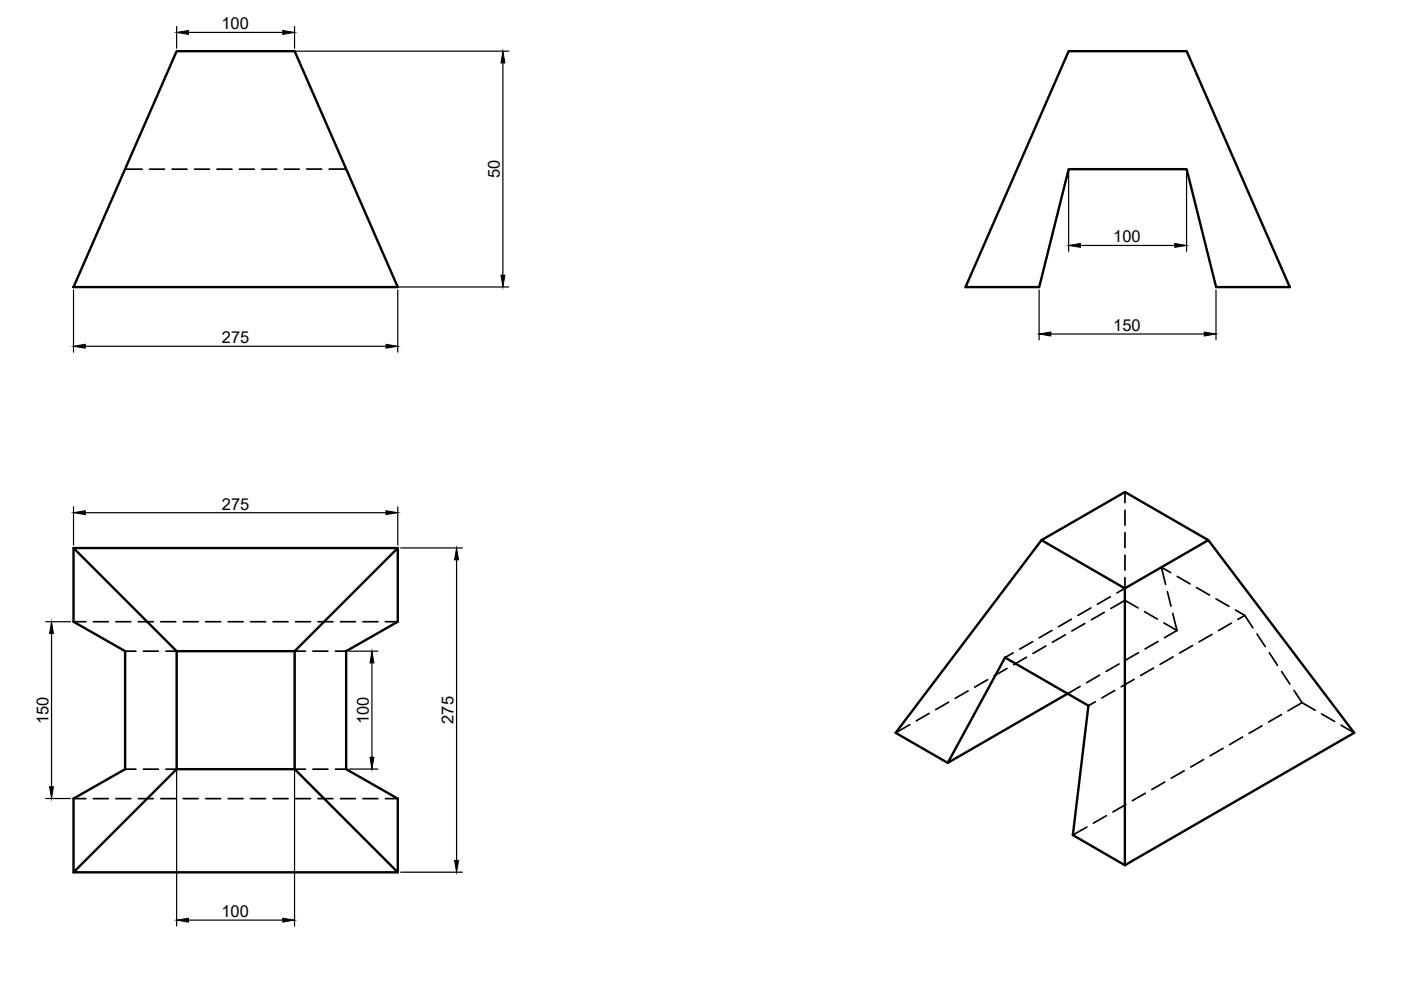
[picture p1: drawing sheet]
<svg xmlns="http://www.w3.org/2000/svg" width="297mm" height="210mm" viewBox="0 0 297 210" stroke-linecap="round" stroke-linejoin="round" font-family="sans-serif">
<defs><g id="words">
<g font-size="3.5">
<text x="46.9" y="6.2">100</text>
<text x="106" y="37.8" transform="rotate(-90 106 37.8)">50</text>
<text x="236" y="51.4">100</text>
<text x="236" y="70.1">150</text>
<text x="47.1" y="72.7">275</text>
<text x="47.1" y="108">275</text>
<text x="10.3" y="153.6" transform="rotate(-90 10.3 153.6)">150</text>
<text x="78.2" y="153.6" transform="rotate(-90 78.2 153.6)">100</text>
<text x="96.1" y="153.5" transform="rotate(-90 96.1 153.5)">275</text>
<text x="46.9" y="194.4">100</text>
</g>
</g></defs>
<!-- layer: MD_Hidden -->
<g fill="none" stroke="#000" stroke-width=".36">
<path d="M26.5 35.9h3.6M31.7 35.9h3.2M36.5 35.9h3.2M41.2 35.9h3.2M46 35.9h3.2M50.7 35.9h3.2M55.5 35.9h3.2M60.3 35.9h3.1M65 35.8h3.2M69.8 35.8h3.6M238.5 104.3v2.3M238.5 108.2v3.2"/>
<path d="M238.5 112.9v3.2M238.5 117.7v3.2M15.6 131.8h2.6M19.8 131.8h3.2M24.6 131.8h3.1M26.5 138.1h2.3M29.3 131.8h3.2M30.4 138.1h3.2M34.1 131.8h3.2M35.2 138.1h2.3M38.8 131.8h3.2M43.6 131.8h3.2"/>
<path d="M48.4 131.8h3.1M53.1 131.8h3.2M57.9 131.8h3.2M62.5 138.1h2.3M62.7 131.8h3.1M66.3 138.1h3.2M67.4 131.8h3.2M71.1 138.1h2.3M72.2 131.8h3.2M76.9 131.8h3.2M81.7 131.8h2.6M214.8 138.4l-1.7 1"/>
<path d="M217.6 139.4l-2.7 1.5M218.9 136.1l-2.7 1.5M221.7 137l-2.7 1.5M223 133.7l-2.7 1.5M225.9 134.6l-2.8 1.6M227.2 131.3l-2.8 1.6M230 132.2l-2.7 1.6M231.3 128.9l-2.8 1.6M234.1 129.8l-2.7 1.6M235.4 126.5l-2.7 1.6M238.5 124.7l-1.7 1M238.5 122.5v2.2"/>
<path d="M241.3 128.9l-2.8-1.6-3 1.7M241.4 138.4l-2.8 1.6M242.7 129.7l2.7 1.6M245.5 136l-2.7 1.6M246.8 132.1l2.7 1.6M247.5 125.4l.8 3.1M248.2 121.4l-2-1.1 .9 3.6M248.7 130.1l.8 3.6M248.7 139.3l-2.7 1.6M249.5 133.7l-2.6 1.5M249.6 122.2l2.7 1.6M252.8 136.9l-2.7 1.6"/>
<path d="M253.7 124.6l2.7 1.6M257 134.5l-2.8 1.6M257.8 127l2.8 1.6M261.1 132.1l-2.8 1.6M261.9 129.3l2 1.2M263.9 130.5l-1.4 .8M263.9 130.5l1.7 2.6M266.5 134.4l1.8 2.7M269.1 138.4l1.8 2.7M192.9 153.6l-3 1.8M197 151.2l-2.7 1.6M201.1 148.9l-2.7 1.6"/>
<path d="M205.3 146.5l-2.8 1.6M209.4 144.1l-2.8 1.6M213.5 141.7l-2.7 1.6M229 145.5l-2.7 1.6M232.2 148.8l-1.4 .8M233.1 143.1l-2.7 1.7M236.3 146.4l-2.7 1.6M237.3 140.8l-2.8 1.6M240.5 144l-2.8 1.6M244.6 141.6l-2.8 1.6M259.3 158.7l-2.7 1.5M263.4 156.3l-2.7 1.6"/>
<path d="M267.6 153.9l-2.8 1.6M271.7 151.5l-2.7 1.6M271.7 142.4l1.8 2.6M274.3 146.4l1.8 2.6M276.1 149l-3 1.7M276.1 149l2.7 1.6M280.2 151.4l2.8 1.6M284.3 153.8l2.8 1.6M15.6 169.3h2.6M19.8 169.3h3.2M24.6 169.3h3.1M26.5 163.1h2.3"/>
<path d="M29.3 169.3h3.2M30.4 163.1h3.2M34.1 169.3h3.2M35.2 163.1h2.3M38.8 169.3h3.2M43.6 169.3h3.2M48.4 169.3h3.1M53.1 169.3h3.2M57.9 169.3h3.2M62.5 163.1h2.3M62.7 169.3h3.1M66.3 163.1h3.2"/>
<path d="M67.4 169.3h3.2M71.1 163.1h2.3M72.2 169.3h3.2M76.9 169.3h3.2M81.7 169.3h2.6M230.4 175.3l-2.9 1.8M234.6 172.9l-2.8 1.6M238.7 170.6l-2.7 1.6M242.8 168.2l-2.7 1.6M247 165.8l-2.8 1.6M251.1 163.4l-2.8 1.6M255.2 161.1l-2.8 1.5"/>
</g>
<!-- layer: MD_Visible -->
<path d="M37.5 10.9h25l21.8 50h-68.7zM226.6 10.9h25l21.9 50h-15.7l-6.2-25h-25l-6.3 25h-15.6zM15.6 116.2l21.9 21.9M84.3 116.2v15.6l-10.9 6.3v25l10.9 6.2v15.6l-21.8-21.8v-25zM84.3 116.2h-68.7v15.6l10.9 6.3v25l-10.9 6.2v15.6h68.7M220.8 114.5l-30.9 40.9 11 6.3M256.2 114.5l-17.7 10.2-17.7-10.2 17.7-10.2 17.7 10.2 30.9 40.9-48.6 28-11-6.3 3.3-27.5-17.7-10.2-12.2 22.3M62.5 138.1h-25v25h25M238.5 124.7v58.7M226.3 147.1l-25.4 14.6M37.5 163.1l-21.9 21.8" fill="none" stroke="#000" stroke-width=".51"/>
<!-- layer: 0 -->
<g fill="none" stroke="#000" stroke-width=".25">
<path d="M37.5 5.6v4.6M38.1 10.9h69.8M39.9 6.9h20.1M62.4 5.6v4.6M106.6 13.3v45M226.6 36.5v16.8M251.6 36.5v16.8M229.1 52h20M15.6 61.5v13.2M16.2 60.8h91.7M18.1 73.4h63.7M84.3 61.5v13.2"/>
<path d="M220.3 61.5v10.6M222.8 70.8h32.5M257.8 61.5v10.6M15.6 107.5v8.1M18.1 108.7h63.7M84.3 107.5v8.1M84.9 116.2h13.2M96.8 118.7v63.7M9.7 131.8h5.3M10.9 134.3v32.5M37.5 138.7v57.6M62.4 138.7v57.6"/>
<path d="M74 138.1h6.1M78.9 140.6v20M9.7 169.3h5.3M74 163.1h6.1M39.9 195.1h20.1M84.9 184.9h13.2"/>
</g>
<g fill="#000" stroke="#000" stroke-width=".21">
<path d="M37.5 6.9l2.4-.4v.8zM60 6.5l2.4 .4-2.4 .4zM106.6 10.9l.4 2.4h-.8zM106.2 58.3h.8l-.4 2.5zM226.6 52l2.5-.4v.8zM249.1 51.6l2.5 .4-2.5 .4zM15.6 73.4l2.5-.4v.8zM81.8 73l2.5 .4-2.5 .4zM220.3 70.8l2.5-.4v.8zM255.3 70.4l2.5 .4-2.5 .4zM15.6 108.7l2.5-.4v.8zM81.8 108.3l2.5 .4-2.5 .4z"/>
<path d="M96.8 116.2l.4 2.5h-.8zM10.9 131.8l.4 2.5h-.8zM78.9 138.1l.4 2.5h-.8zM10.5 166.8h.8l-.4 2.5zM78.5 160.6h.8l-.4 2.5zM37.5 195.1l2.4-.4v.8zM60 194.7l2.4 .4-2.4 .4zM96.4 182.4h.8l-.4 2.5z"/>
</g>
<use href="#words"/>
</svg>
